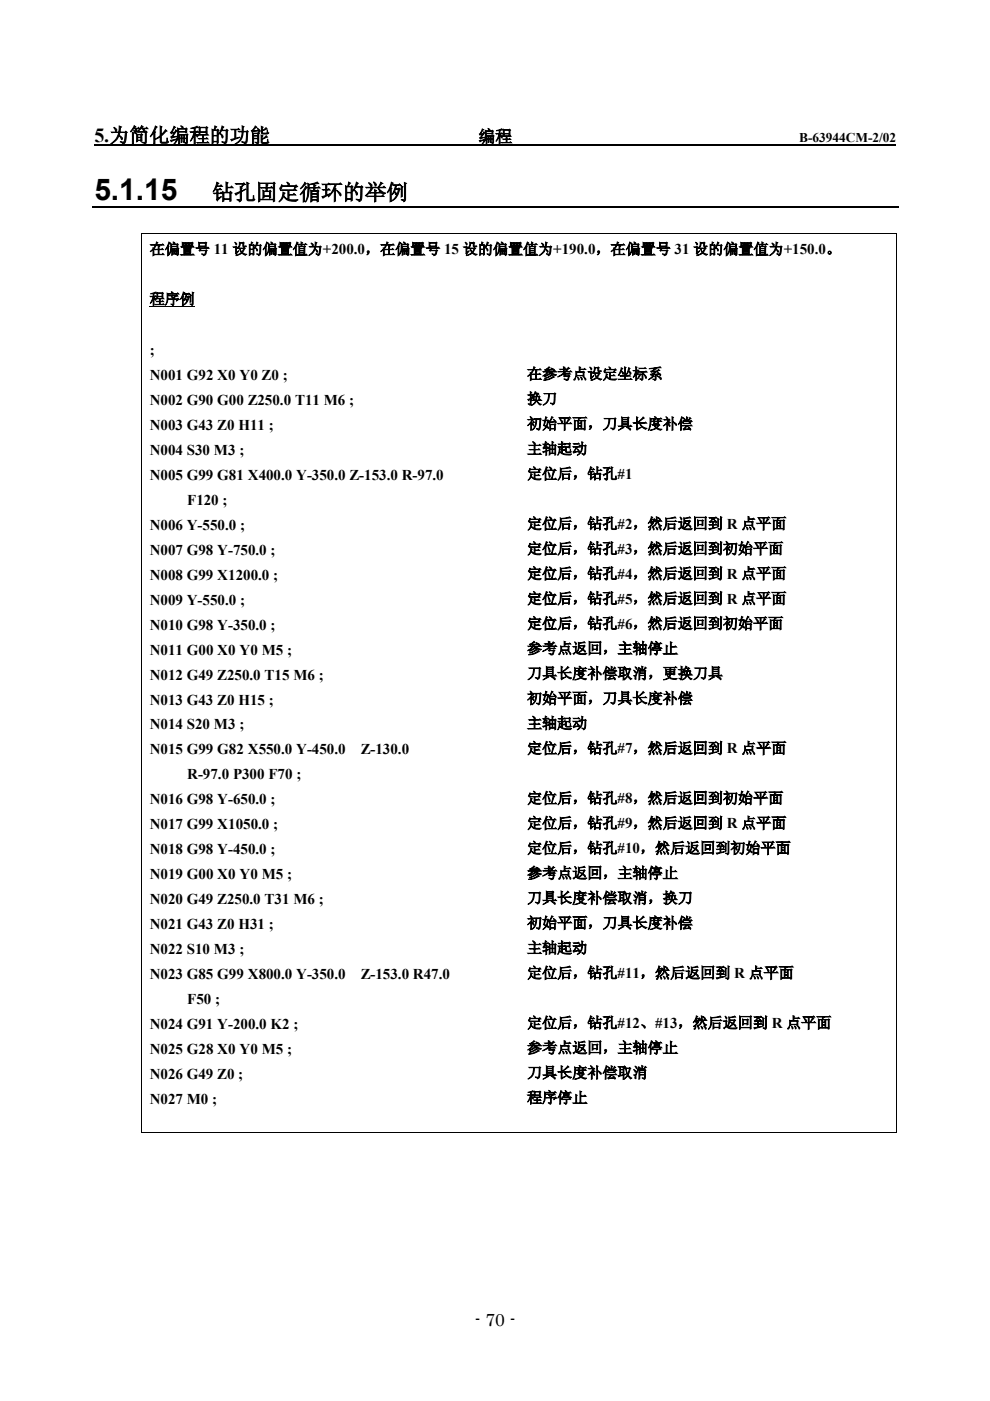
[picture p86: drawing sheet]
<svg xmlns="http://www.w3.org/2000/svg" width="210mm" height="297mm" viewBox="0 0 210 297" stroke-linecap="round" stroke-linejoin="round" font-family="sans-serif">
<defs><g id="words">
<text font-size="6.3" x="20" y="42.3">5.1.15</text>
<text font-size="4.6" x="45" y="42.3">钻孔固定循环的举例</text>
<text font-size="4.2" x="20" y="30.1">5.为简化编程的功能</text>
<text font-size="3.7" x="100.7" y="281.2">- 70 -</text>
<text font-size="3.5" x="101.5" y="30.1">编程</text>
<g font-size="3.2">
<text x="31.7" y="53.9">在偏置号 11 设的偏置值为+200.0，在偏置号 15 设的偏置值为+190.0，在偏置号 31 设的偏置值为+150.0。</text>
<text x="31.7" y="64.5">程序例</text>
<text x="31.8" y="75.3">;</text>
<text x="31.8" y="80.6">N001 G92 X0 Y0 Z0 ;</text>
<text x="111.8" y="80.3">在参考点设定坐标系</text>
<text x="31.8" y="85.9">N002 G90 G00 Z250.0 T11 M6 ;</text>
<text x="111.8" y="85.6">换刀</text>
<text x="31.8" y="91.2">N003 G43 Z0 H11 ;</text>
<text x="111.8" y="90.9">初始平面，刀具长度补偿</text>
<text x="31.8" y="96.5">N004 S30 M3 ;</text>
<text x="31.8" y="101.7">N005 G99 G81 X400.0 Y-350.0 Z-153.0 R-97.0</text>
<text x="111.8" y="96.2">主轴起动</text>
<text x="111.8" y="101.5">定位后，钻孔#1</text>
<text x="39.7" y="107">F120 ;</text>
<text x="31.8" y="112.3">N006 Y-550.0 ;</text>
<text x="111.8" y="112.1">定位后，钻孔#2，然后返回到 R 点平面</text>
<text x="31.8" y="117.6">N007 G98 Y-750.0 ;</text>
<text x="111.8" y="117.4">定位后，钻孔#3，然后返回到初始平面</text>
<text x="31.8" y="122.9">N008 G99 X1200.0 ;</text>
<text x="111.8" y="122.7">定位后，钻孔#4，然后返回到 R 点平面</text>
<text x="31.8" y="128.2">N009 Y-550.0 ;</text>
<text x="111.8" y="128">定位后，钻孔#5，然后返回到 R 点平面</text>
<text x="31.8" y="133.5">N010 G98 Y-350.0 ;</text>
<text x="111.8" y="133.3">定位后，钻孔#6，然后返回到初始平面</text>
<text x="31.8" y="138.8">N011 G00 X0 Y0 M5 ;</text>
<text x="111.8" y="138.6">参考点返回，主轴停止</text>
<text x="111.8" y="143.8">刀具长度补偿取消，更换刀具</text>
<text x="31.8" y="144.1">N012 G49 Z250.0 T15 M6 ;</text>
<text x="31.8" y="149.4">N013 G43 Z0 H15 ;</text>
<text x="111.8" y="149.1">初始平面，刀具长度补偿</text>
<text x="31.8" y="154.7">N014 S20 M3 ;</text>
<text x="111.8" y="154.4">主轴起动</text>
<text x="31.8" y="160">N015 G99 G82 X550.0 Y-450.0</text>
<text x="76.5" y="160">Z-130.0</text>
<text x="111.8" y="159.7">定位后，钻孔#7，然后返回到 R 点平面</text>
<text x="39.7" y="165.2">R-97.0 P300 F70 ;</text>
<text x="31.8" y="170.5">N016 G98 Y-650.0 ;</text>
<text x="111.8" y="170.3">定位后，钻孔#8，然后返回到初始平面</text>
<text x="31.8" y="175.8">N017 G99 X1050.0 ;</text>
<text x="111.8" y="175.6">定位后，钻孔#9，然后返回到 R 点平面</text>
<text x="31.8" y="181.1">N018 G98 Y-450.0 ;</text>
<text x="111.8" y="180.9">定位后，钻孔#10，然后返回到初始平面</text>
<text x="31.8" y="186.4">N019 G00 X0 Y0 M5 ;</text>
<text x="31.8" y="191.7">N020 G49 Z250.0 T31 M6 ;</text>
<text x="111.8" y="191.5">刀具长度补偿取消，换刀</text>
<text x="111.8" y="186.2">参考点返回，主轴停止</text>
<text x="31.8" y="197">N021 G43 Z0 H31 ;</text>
<text x="111.8" y="196.8">初始平面，刀具长度补偿</text>
<text x="31.8" y="202.3">N022 S10 M3 ;</text>
<text x="111.8" y="202.1">主轴起动</text>
<text x="31.8" y="207.6">N023 G85 G99 X800.0 Y-350.0</text>
<text x="76.5" y="207.6">Z-153.0 R47.0</text>
<text x="111.8" y="207.3">定位后，钻孔#11，然后返回到 R 点平面</text>
<text x="39.7" y="212.9">F50 ;</text>
<text x="31.8" y="218.2">N024 G91 Y-200.0 K2 ;</text>
<text x="111.8" y="217.9">定位后，钻孔#12、#13，然后返回到 R 点平面</text>
<text x="31.8" y="223.5">N025 G28 X0 Y0 M5 ;</text>
<text x="111.8" y="223.2">参考点返回，主轴停止</text>
<text x="31.8" y="228.7">N026 G49 Z0 ;</text>
<text x="111.8" y="228.5">刀具长度补偿取消</text>
<text x="111.8" y="233.8">程序停止</text>
<text x="31.8" y="234">N027 M0 ;</text>
</g>
<text font-size="2.8" x="169.5" y="30.1">B-63944CM-2/02</text>
</g></defs>
<path d="M20 30.7h170" fill="none" stroke="#000" stroke-width=".28"/>
<path d="M19.5 43.9h171.1" fill="none" stroke="#000" stroke-width=".34"/>
<path d="M29.9 49.4h.2v.1h-.2zM189.9 49.4h.2v.1h-.2zM189.9 240h.2v.2h-.2z" fill="#000"/>
<path d="M29.9 49.4h160.2M30 49.5v190.7M190 49.5v190.7M31.7 65h9.6M29.9 240.1h160" fill="none" stroke="#000" stroke-width=".21"/>
<use href="#words"/>
</svg>
